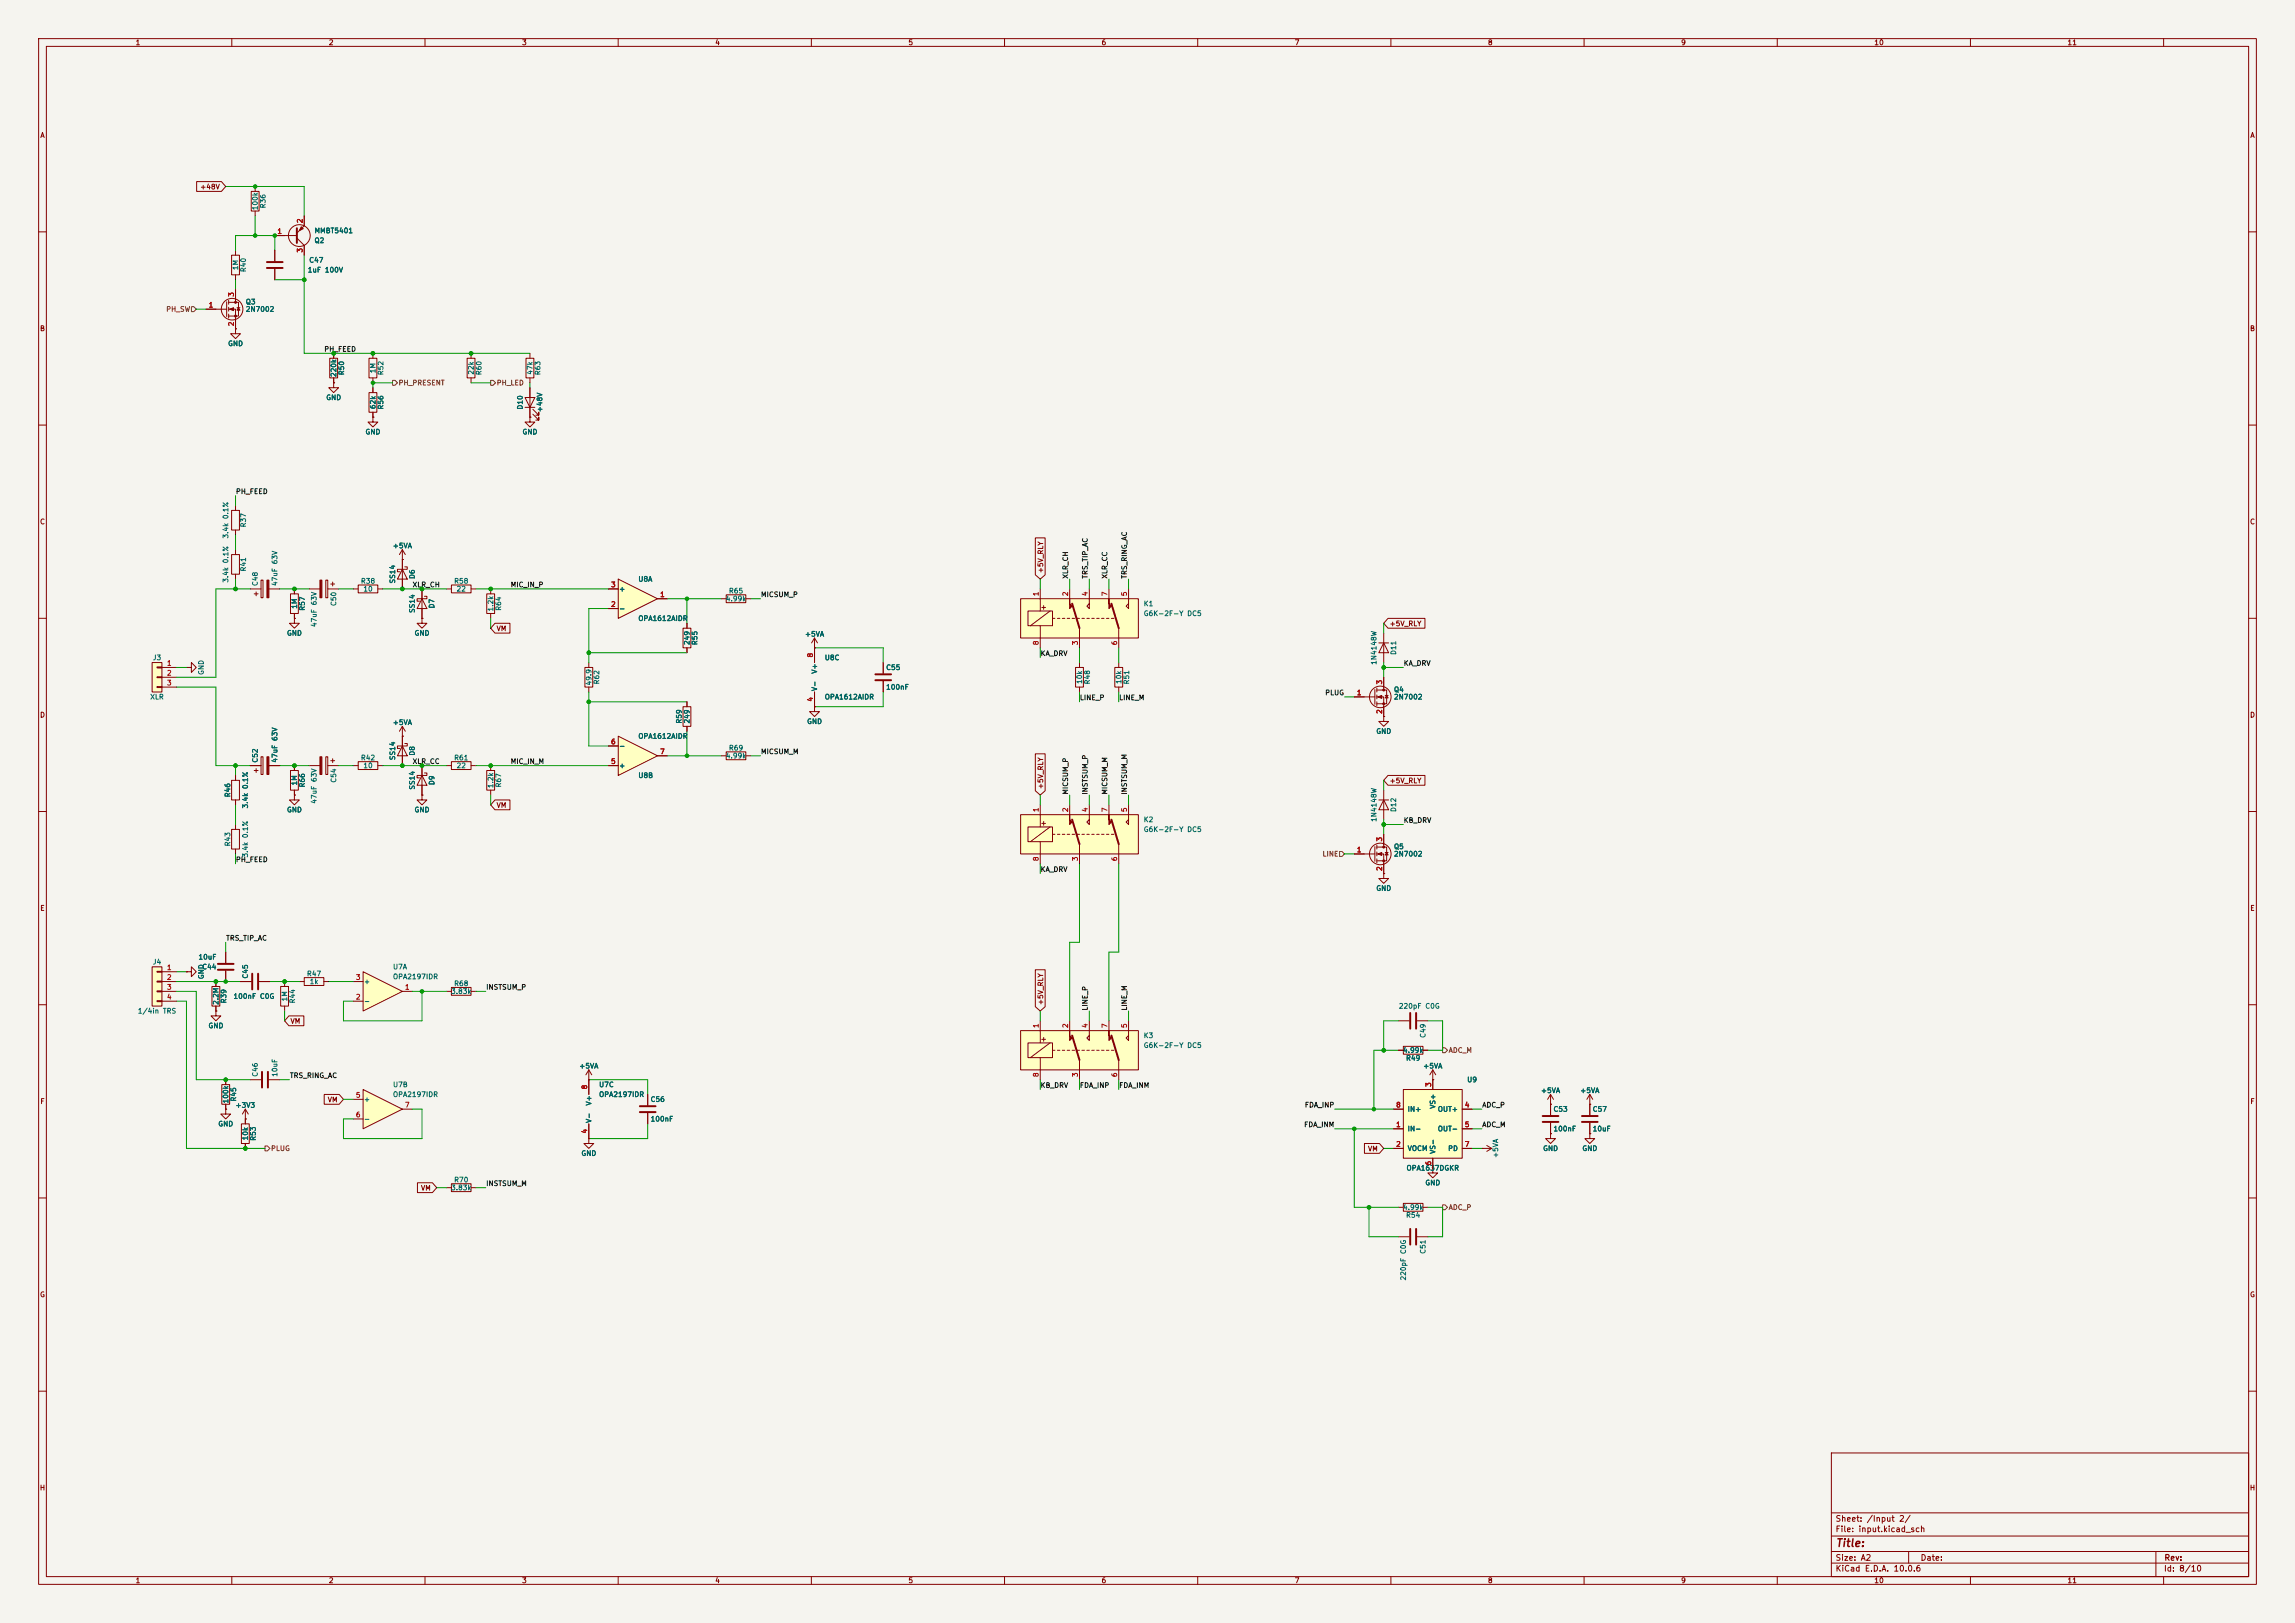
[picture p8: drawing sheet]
<svg xmlns="http://www.w3.org/2000/svg" width="594mm" height="420mm" viewBox="0 0 594 420" stroke-linecap="round" stroke-linejoin="round" font-family="sans-serif">
<defs><g id="words">
<text font-size="2" fill="#840000" x="475" y="400.8">Title:</text>
<g font-size="1.5" fill="#840000">
<text x="475" y="394.1">Sheet: /Input 2/</text>
<text x="475" y="396.8">File: input.kicad_sch</text>
<text x="475" y="407">KiCad E.D.A. 10.0.6</text>
<text x="475" y="404.2">Size: A2</text>
<text x="497" y="404.2">Date:</text>
<text x="560" y="407">Id: 8/10</text>
<text x="560.1" y="404.2">Rev:</text>
</g>
<g font-size="1.3" fill="#840000">
<text x="35" y="12">1</text>
<text x="85" y="12">2</text>
<text x="135" y="12">3</text>
<text x="185" y="12">4</text>
<text x="235" y="12">5</text>
<text x="285" y="12">6</text>
<text x="335" y="12">7</text>
<text x="385" y="12">8</text>
<text x="435" y="12">9</text>
<text x="485" y="12">10</text>
<text x="535" y="12">11</text>
<text x="10.3" y="36">A</text>
<text x="582.3" y="36">A</text>
<text x="51.7" y="49.3">+48V</text>
<text x="10.2" y="86">B</text>
<text x="582.2" y="86">B</text>
<text x="10.2" y="136">C</text>
<text x="582.2" y="136">C</text>
<text x="270.3" y="148.5" transform="rotate(-90 270.3 148.5)">+5V_RLY</text>
<text x="269.2" y="158.1">+</text>
<text x="128.4" y="163.6">VM</text>
<text x="359.5" y="162.3">+5V_RLY</text>
<text x="10.2" y="186">D</text>
<text x="582.2" y="186">D</text>
<text x="359.5" y="203">+5V_RLY</text>
<text x="128.4" y="209.3">VM</text>
<text x="270.3" y="204.3" transform="rotate(-90 270.3 204.3)">+5V_RLY</text>
<text x="269.2" y="213.9">+</text>
<text x="10.3" y="236">E</text>
<text x="582.3" y="236">E</text>
<text x="270.3" y="260.2" transform="rotate(-90 270.3 260.2)">+5V_RLY</text>
<text x="75.1" y="265.2">VM</text>
<text x="269.2" y="269.8">+</text>
<text x="10.3" y="286">F</text>
<text x="84.7" y="285.5">VM</text>
<text x="582.3" y="286">F</text>
<text x="353.9" y="298.2">VM</text>
<text x="108.8" y="308.4">VM</text>
<text x="10.2" y="336">G</text>
<text x="582.2" y="336">G</text>
<text x="10.2" y="386">H</text>
<text x="582.2" y="386">H</text>
<text x="35" y="410">1</text>
<text x="85" y="410">2</text>
<text x="135" y="410">3</text>
<text x="185" y="410">4</text>
<text x="235" y="410">5</text>
<text x="285" y="410">6</text>
<text x="335" y="410">7</text>
<text x="385" y="410">8</text>
<text x="435" y="410">9</text>
<text x="485" y="410">10</text>
<text x="535" y="410">11</text>
</g>
<g font-size="1.3" fill="#006464">
<text x="67" y="54.5" transform="rotate(-90 67 54.5)">100k</text>
<text x="69" y="54" transform="rotate(-90 69 54)">R36</text>
<text x="81.3" y="63.2">Q2</text>
<text x="81.3" y="60.7">MMBT5401</text>
<text x="61.9" y="70" transform="rotate(-90 61.9 70)">1M</text>
<text x="64" y="70.6" transform="rotate(-90 64 70.6)">R40</text>
<text x="79.5" y="70.8">1uF 100V</text>
<text x="79.9" y="68.3">C47</text>
<text x="63.5" y="79.1">Q3</text>
<text x="63.5" y="81">2N7002</text>
<text x="58.9" y="89.9">GND</text>
<text x="87.3" y="97.7" transform="rotate(-90 87.3 97.7)">220k</text>
<text x="89.4" y="97.2" transform="rotate(-90 89.4 97.2)">R50</text>
<text x="97.5" y="96.7" transform="rotate(-90 97.5 96.7)">1M</text>
<text x="99.5" y="97.2" transform="rotate(-90 99.5 97.2)">R52</text>
<text x="122.9" y="97.1" transform="rotate(-90 122.9 97.1)">22k</text>
<text x="124.9" y="97.2" transform="rotate(-90 124.9 97.2)">R60</text>
<text x="138.1" y="97.1" transform="rotate(-90 138.1 97.1)">47k</text>
<text x="140.2" y="97.2" transform="rotate(-90 140.2 97.2)">R63</text>
<text x="84.3" y="103.8">GND</text>
<text x="97.5" y="106" transform="rotate(-90 97.5 106)">62k</text>
<text x="99.5" y="106.1" transform="rotate(-90 99.5 106.1)">R56</text>
<text x="135.6" y="106.1" transform="rotate(-90 135.6 106.1)">D10</text>
<text x="140.7" y="106.8" transform="rotate(-90 140.7 106.8)">+48V</text>
<text x="94.5" y="112.7">GND</text>
<text x="135.1" y="112.7">GND</text>
<text x="64" y="136.6" transform="rotate(-90 64 136.6)">R37</text>
<text x="59.4" y="139.5" transform="rotate(-90 59.4 139.5)">3.4k 0.1%</text>
<text x="101.5" y="142.2">+5VA</text>
<text x="64" y="148" transform="rotate(-90 64 148)">R41</text>
<text x="107.6" y="150" transform="rotate(-90 107.6 150)">D6</text>
<text x="59.4" y="150.9" transform="rotate(-90 59.4 150.9)">3.4k 0.1%</text>
<text x="67" y="151.8" transform="rotate(-90 67 151.8)">C48</text>
<text x="72.1" y="151.8" transform="rotate(-90 72.1 151.8)">47uF 63V</text>
<text x="93.3" y="151.3">R38</text>
<text x="93.9" y="153.4">10</text>
<text x="102.6" y="151.1" transform="rotate(-90 102.6 151.1)">SS14</text>
<text x="117.4" y="151.3">R58</text>
<text x="118" y="153.4">22</text>
<text x="160.1" y="153.4">+</text>
<text x="165.1" y="150.8">U8A</text>
<text x="187.7" y="155.9">4.99k</text>
<text x="188.5" y="153.9">R65</text>
<text x="77.2" y="157.7" transform="rotate(-90 77.2 157.7)">1M</text>
<text x="79.2" y="158.2" transform="rotate(-90 79.2 158.2)">R57</text>
<text x="87.3" y="157" transform="rotate(-90 87.3 157)">C50</text>
<text x="107.6" y="158.8" transform="rotate(-90 107.6 158.8)">SS14</text>
<text x="112.7" y="157.6" transform="rotate(-90 112.7 157.6)">D7</text>
<text x="128" y="158.4" transform="rotate(-90 128 158.4)">1.2k</text>
<text x="130" y="158.2" transform="rotate(-90 130 158.2)">R64</text>
<text x="160.1" y="158.4">-</text>
<text x="165.1" y="161">OPA1612AIDR</text>
<text x="295.9" y="157.2">K1</text>
<text x="295.9" y="159.7">G6K-2F-Y DC5</text>
<text x="74.1" y="164.8">GND</text>
<text x="82.2" y="162.4" transform="rotate(-90 82.2 162.4)">47uF 63V</text>
<text x="107.2" y="164.8">GND</text>
<text x="178.8" y="167" transform="rotate(-90 178.8 167)">249</text>
<text x="180.8" y="167.1" transform="rotate(-90 180.8 167.1)">R55</text>
<text x="208.2" y="165">+5VA</text>
<text x="39.4" y="171.1">J3</text>
<text x="213.3" y="171.1">U8C</text>
<text x="229.2" y="173.7">C55</text>
<text x="356.6" y="172.2" transform="rotate(-90 356.6 172.2)">1N4148W</text>
<text x="361.6" y="169.6" transform="rotate(-90 361.6 169.6)">D11</text>
<text x="53" y="174.8" transform="rotate(-90 53 174.8)">GND</text>
<text x="153.4" y="177.5" transform="rotate(-90 153.4 177.5)">49.9</text>
<text x="155.4" y="177.2" transform="rotate(-90 155.4 177.2)">R62</text>
<text x="211.8" y="179" transform="rotate(-90 211.8 179)">V-</text>
<text x="211.8" y="174.5" transform="rotate(-90 211.8 174.5)">V+</text>
<text x="229.2" y="178.8">100nF</text>
<text x="280.4" y="177.1" transform="rotate(-90 280.4 177.1)">10k</text>
<text x="282.4" y="177.2" transform="rotate(-90 282.4 177.2)">R48</text>
<text x="290.5" y="177.1" transform="rotate(-90 290.5 177.1)">10k</text>
<text x="292.6" y="177.2" transform="rotate(-90 292.6 177.2)">R51</text>
<text x="360.7" y="179.4">Q4</text>
<text x="38.8" y="181.3">XLR</text>
<text x="213.3" y="181.3">OPA1612AIDR</text>
<text x="360.7" y="181.3">2N7002</text>
<text x="101.5" y="187.9">+5VA</text>
<text x="165.1" y="191.5">OPA1612AIDR</text>
<text x="176.7" y="187.4" transform="rotate(-90 176.7 187.4)">R59</text>
<text x="178.8" y="187.4" transform="rotate(-90 178.8 187.4)">249</text>
<text x="208.8" y="187.7">GND</text>
<text x="356.1" y="190.2">GND</text>
<text x="67" y="197.5" transform="rotate(-90 67 197.5)">C52</text>
<text x="72.1" y="197.5" transform="rotate(-90 72.1 197.5)">47uF 63V</text>
<text x="93.3" y="197.1">R42</text>
<text x="102.6" y="196.9" transform="rotate(-90 102.6 196.9)">SS14</text>
<text x="107.6" y="195.7" transform="rotate(-90 107.6 195.7)">D8</text>
<text x="117.4" y="197.1">R61</text>
<text x="160.1" y="194">-</text>
<text x="187.7" y="196.5">4.99k</text>
<text x="188.5" y="194.5">R69</text>
<text x="77.2" y="203.4" transform="rotate(-90 77.2 203.4)">1M</text>
<text x="79.2" y="203.9" transform="rotate(-90 79.2 203.9)">R66</text>
<text x="87.3" y="202.7" transform="rotate(-90 87.3 202.7)">C54</text>
<text x="93.9" y="199.1">10</text>
<text x="112.7" y="203.3" transform="rotate(-90 112.7 203.3)">D9</text>
<text x="118" y="199.1">22</text>
<text x="130" y="203.9" transform="rotate(-90 130 203.9)">R67</text>
<text x="160.1" y="199.1">+</text>
<text x="165.1" y="201.6">U8B</text>
<text x="59.9" y="206.4" transform="rotate(-90 59.9 206.4)">R46</text>
<text x="64.5" y="209.3" transform="rotate(-90 64.5 209.3)">3.4k 0.1%</text>
<text x="82.2" y="208.1" transform="rotate(-90 82.2 208.1)">47uF 63V</text>
<text x="107.6" y="204.5" transform="rotate(-90 107.6 204.5)">SS14</text>
<text x="128" y="204.1" transform="rotate(-90 128 204.1)">1.2k</text>
<text x="74.1" y="210.5">GND</text>
<text x="107.2" y="210.5">GND</text>
<text x="295.9" y="213.1">K2</text>
<text x="295.9" y="215.6">G6K-2F-Y DC5</text>
<text x="356.6" y="212.8" transform="rotate(-90 356.6 212.8)">1N4148W</text>
<text x="361.6" y="210.3" transform="rotate(-90 361.6 210.3)">D12</text>
<text x="59.9" y="219.1" transform="rotate(-90 59.9 219.1)">R43</text>
<text x="360.7" y="220">Q5</text>
<text x="360.7" y="221.9">2N7002</text>
<text x="64.5" y="222" transform="rotate(-90 64.5 222)">3.4k 0.1%</text>
<text x="356.1" y="230.8">GND</text>
<text x="39.4" y="249.9">J4</text>
<text x="51.2" y="248.6">10uF</text>
<text x="52.2" y="251.2">C44</text>
<text x="101.6" y="251.2">U7A</text>
<text x="53" y="253.5" transform="rotate(-90 53 253.5)">GND</text>
<text x="64.5" y="253.4" transform="rotate(-90 64.5 253.4)">C45</text>
<text x="79.3" y="252.9">R47</text>
<text x="80" y="255">1k</text>
<text x="94.1" y="255">+</text>
<text x="101.6" y="253.7">OPA2197IDR</text>
<text x="116.6" y="257.5">3.83k</text>
<text x="117.4" y="255.5">R68</text>
<text x="35.6" y="262.6">1/4in TRS</text>
<text x="56.8" y="260.2" transform="rotate(-90 56.8 260.2)">2.2M</text>
<text x="58.9" y="259.8" transform="rotate(-90 58.9 259.8)">R39</text>
<text x="60.3" y="258.8">100nF C0G</text>
<text x="74.6" y="259.3" transform="rotate(-90 74.6 259.3)">1M</text>
<text x="76.7" y="259.8" transform="rotate(-90 76.7 259.8)">R44</text>
<text x="94.1" y="260">-</text>
<text x="361.9" y="261.3">220pF C0G</text>
<text x="53.8" y="266.4">GND</text>
<text x="295.9" y="268.9">K3</text>
<text x="369.3" y="268.7" transform="rotate(-90 369.3 268.7)">C49</text>
<text x="295.9" y="271.5">G6K-2F-Y DC5</text>
<text x="363" y="272.7">4.99k</text>
<text x="363.8" y="274.8">R49</text>
<text x="67" y="278.8" transform="rotate(-90 67 278.8)">C46</text>
<text x="72.1" y="278.8" transform="rotate(-90 72.1 278.8)">10uF</text>
<text x="101.6" y="281.6">U7B</text>
<text x="149.8" y="276.8">+5VA</text>
<text x="154.9" y="281.6">U7C</text>
<text x="368.2" y="276.8">+5VA</text>
<text x="379.6" y="280.4">U9</text>
<text x="59.4" y="285.7" transform="rotate(-90 59.4 285.7)">100k</text>
<text x="60.8" y="287">+3V3</text>
<text x="61.4" y="285.2" transform="rotate(-90 61.4 285.2)">R45</text>
<text x="94.1" y="285.4">+</text>
<text x="101.6" y="284.2">OPA2197IDR</text>
<text x="153.4" y="286.2" transform="rotate(-90 153.4 286.2)">V+</text>
<text x="154.9" y="284.2">OPA2197IDR</text>
<text x="168.3" y="285.4">C56</text>
<text x="364.2" y="288">IN+</text>
<text x="371.8" y="287.1" transform="rotate(-90 371.8 287.1)">VS+</text>
<text x="372" y="288">OUT+</text>
<text x="398.7" y="283.2">+5VA</text>
<text x="401.9" y="288">C53</text>
<text x="408.9" y="283.2">+5VA</text>
<text x="412.1" y="288">C57</text>
<text x="56.4" y="291.8">GND</text>
<text x="94.1" y="290.5">-</text>
<text x="153.4" y="290.7" transform="rotate(-90 153.4 290.7)">V-</text>
<text x="168.3" y="290.5">100nF</text>
<text x="364.2" y="293.1">IN-</text>
<text x="372" y="293.1">OUT-</text>
<text x="401.9" y="293.1">100nF</text>
<text x="412.1" y="293.1">10uF</text>
<text x="64.5" y="295.2" transform="rotate(-90 64.5 295.2)">10k</text>
<text x="66.5" y="295.3" transform="rotate(-90 66.5 295.3)">R53</text>
<text x="150.3" y="299.4">GND</text>
<text x="364.2" y="298.1">VOCM</text>
<text x="371.8" y="298.7" transform="rotate(-90 371.8 298.7)">VS-</text>
<text x="374.7" y="298.1">PD</text>
<text x="388.1" y="299.8" transform="rotate(-90 388.1 299.8)">+5VA</text>
<text x="399.3" y="298.1">GND</text>
<text x="409.4" y="298.1">GND</text>
<text x="363.9" y="303.2">OPA1637DGKR</text>
<text x="116.6" y="308.3">3.83k</text>
<text x="117.4" y="306.3">R70</text>
<text x="368.8" y="307">GND</text>
<text x="363" y="313.4">4.99k</text>
<text x="363.8" y="315.4">R54</text>
<text x="369.3" y="324.6" transform="rotate(-90 369.3 324.6)">C51</text>
<text x="364.2" y="331.5" transform="rotate(-90 364.2 331.5)">220pF C0G</text>
</g>
<g font-size="1.3" fill="#a90000">
<text x="78.6" y="57.9" transform="rotate(-90 78.6 57.9)">2</text>
<text x="71.7" y="60.8">1</text>
<text x="78.6" y="65.5" transform="rotate(-90 78.6 65.5)">3</text>
<text x="60.8" y="76.9" transform="rotate(-90 60.8 76.9)">3</text>
<text x="53.9" y="79.9">1</text>
<text x="60.8" y="84.6" transform="rotate(-90 60.8 84.6)">2</text>
<text x="158" y="152.3">3</text>
<text x="170.7" y="154.8">1</text>
<text x="269.1" y="154.4" transform="rotate(-90 269.1 154.4)">1</text>
<text x="276.7" y="154.4" transform="rotate(-90 276.7 154.4)">2</text>
<text x="281.8" y="154.4" transform="rotate(-90 281.8 154.4)">4</text>
<text x="286.9" y="154.4" transform="rotate(-90 286.9 154.4)">7</text>
<text x="292" y="154.4" transform="rotate(-90 292 154.4)">5</text>
<text x="158" y="157.3">2</text>
<text x="269.1" y="167.1" transform="rotate(-90 269.1 167.1)">8</text>
<text x="279.3" y="167.1" transform="rotate(-90 279.3 167.1)">3</text>
<text x="289.4" y="167.1" transform="rotate(-90 289.4 167.1)">6</text>
<text x="43.1" y="172.6">1</text>
<text x="210.7" y="170.3" transform="rotate(-90 210.7 170.3)">8</text>
<text x="43.1" y="175.1">2</text>
<text x="43.1" y="177.7">3</text>
<text x="358" y="177.3" transform="rotate(-90 358 177.3)">3</text>
<text x="210.7" y="181.7" transform="rotate(-90 210.7 181.7)">4</text>
<text x="351.1" y="180.2">1</text>
<text x="358" y="184.9" transform="rotate(-90 358 184.9)">2</text>
<text x="158" y="198">5</text>
<text x="158" y="192.9">6</text>
<text x="170.7" y="195.4">7</text>
<text x="269.1" y="210.3" transform="rotate(-90 269.1 210.3)">1</text>
<text x="276.7" y="210.3" transform="rotate(-90 276.7 210.3)">2</text>
<text x="281.8" y="210.3" transform="rotate(-90 281.8 210.3)">4</text>
<text x="286.9" y="210.3" transform="rotate(-90 286.9 210.3)">7</text>
<text x="292" y="210.3" transform="rotate(-90 292 210.3)">5</text>
<text x="351.1" y="220.8">1</text>
<text x="358" y="217.9" transform="rotate(-90 358 217.9)">3</text>
<text x="269.1" y="223" transform="rotate(-90 269.1 223)">8</text>
<text x="279.3" y="223" transform="rotate(-90 279.3 223)">3</text>
<text x="289.4" y="223" transform="rotate(-90 289.4 223)">6</text>
<text x="358" y="225.5" transform="rotate(-90 358 225.5)">2</text>
<text x="43.1" y="251.3">1</text>
<text x="43.1" y="253.9">2</text>
<text x="43.1" y="256.4">3</text>
<text x="92" y="253.9">3</text>
<text x="104.7" y="256.4">1</text>
<text x="43.1" y="258.9">4</text>
<text x="92" y="258.9">2</text>
<text x="269.1" y="266.2" transform="rotate(-90 269.1 266.2)">1</text>
<text x="276.7" y="266.2" transform="rotate(-90 276.7 266.2)">2</text>
<text x="281.8" y="266.2" transform="rotate(-90 281.8 266.2)">4</text>
<text x="286.9" y="266.2" transform="rotate(-90 286.9 266.2)">7</text>
<text x="292" y="266.2" transform="rotate(-90 292 266.2)">5</text>
<text x="269.1" y="278.9" transform="rotate(-90 269.1 278.9)">8</text>
<text x="279.3" y="278.9" transform="rotate(-90 279.3 278.9)">3</text>
<text x="289.4" y="278.9" transform="rotate(-90 289.4 278.9)">6</text>
<text x="370.7" y="281.4" transform="rotate(-90 370.7 281.4)">3</text>
<text x="92" y="284.3">5</text>
<text x="104.7" y="286.9">7</text>
<text x="152.3" y="282" transform="rotate(-90 152.3 282)">8</text>
<text x="361.2" y="286.9">8</text>
<text x="379" y="286.9">4</text>
<text x="92" y="289.4">6</text>
<text x="152.3" y="293.5" transform="rotate(-90 152.3 293.5)">4</text>
<text x="361.2" y="292">1</text>
<text x="379" y="292">5</text>
<text x="361.2" y="297">2</text>
<text x="379" y="297">7</text>
<text x="370.7" y="301.7" transform="rotate(-90 370.7 301.7)">6</text>
</g>
<g font-size="1.3" fill="#725600">
<text x="42.9" y="81">PH_SW</text>
<text x="103" y="100">PH_PRESENT</text>
<text x="128.4" y="100">PH_LED</text>
<text x="342.2" y="221.9">LINE</text>
<text x="374.8" y="272.7">ADC_M</text>
<text x="70" y="298.1">PLUG</text>
<text x="374.8" y="313.4">ADC_P</text>
</g>
<g font-size="1.3" fill="#0f0f0f">
<text x="83.8" y="91.3">PH_FEED</text>
<text x="60.9" y="128.1">PH_FEED</text>
<text x="276.7" y="149.9" transform="rotate(-90 276.7 149.9)">XLR_CH</text>
<text x="281.8" y="149.9" transform="rotate(-90 281.8 149.9)">TRS_TIP_AC</text>
<text x="286.9" y="149.9" transform="rotate(-90 286.9 149.9)">XLR_CC</text>
<text x="292" y="149.9" transform="rotate(-90 292 149.9)">TRS_RING_AC</text>
<text x="106.7" y="152.3">XLR_CH</text>
<text x="132.1" y="152.3">MIC_IN_P</text>
<text x="196.8" y="154.8">MICSUM_P</text>
<text x="269.2" y="170.1">KA_DRV</text>
<text x="363.2" y="172.6">KA_DRV</text>
<text x="279.4" y="181.5">LINE_P</text>
<text x="289.5" y="181.5">LINE_M</text>
<text x="342.9" y="180.2">PLUG</text>
<text x="106.7" y="198">XLR_CC</text>
<text x="132.1" y="198">MIC_IN_M</text>
<text x="196.8" y="195.5">MICSUM_M</text>
<text x="276.7" y="205.8" transform="rotate(-90 276.7 205.8)">MICSUM_P</text>
<text x="281.8" y="205.8" transform="rotate(-90 281.8 205.8)">INSTSUM_P</text>
<text x="286.9" y="205.8" transform="rotate(-90 286.9 205.8)">MICSUM_M</text>
<text x="292" y="205.8" transform="rotate(-90 292 205.8)">INSTSUM_M</text>
<text x="363.2" y="213.2">KB_DRV</text>
<text x="60.9" y="223.4">PH_FEED</text>
<text x="269.2" y="225.9">KA_DRV</text>
<text x="58.4" y="243.7">TRS_TIP_AC</text>
<text x="125.7" y="256.4">INSTSUM_P</text>
<text x="281.8" y="261.6" transform="rotate(-90 281.8 261.6)">LINE_P</text>
<text x="292" y="261.6" transform="rotate(-90 292 261.6)">LINE_M</text>
<text x="74.9" y="279.3">TRS_RING_AC</text>
<text x="269.2" y="281.8">KB_DRV</text>
<text x="279.4" y="281.8">FDA_INP</text>
<text x="289.5" y="281.8">FDA_INM</text>
<text x="337.6" y="286.9">FDA_INP</text>
<text x="383.5" y="286.9">ADC_P</text>
<text x="337.4" y="292">FDA_INM</text>
<text x="383.5" y="292">ADC_M</text>
<text x="125.7" y="307.2">INSTSUM_M</text>
</g>
</g></defs>
<path d="M0 0h594v420h-594z" fill="#f5f4ef" stroke="#f5f4ef" stroke-width=".26"/>
<g fill="none" stroke="#840000" stroke-width=".26">
<path d="M10 10h574v400h-574zM12 12h570v396h-570zM60 10v2M110 10v2M160 10v2M210 10v2M260 10v2M310 10v2M360 10v2M410 10v2M460 10v2M510 10v2"/>
<path d="M560 10v2M10 60h2M582 60h2M10 110h2M582 110h2M10 160h2M210.8 167.6v3.9M210.8 179.1v3.8M582 160h2M75.2 199.4h2v5.1h-2zM76.2 198.1v1.3M80 198.1h2.8"/>
<path d="M84.3 195.8h.5v4.6h-.5zM84.8 198.1h2.8M85.6 196.9h1M86.1 196.3v1.1M10 210h2M76.2 204.5v1.2M582 210h2M10 260h2M64.8 279.4h2.8M69.6 279.4h2.8M582 260h2M10 310h2"/>
<path d="M582 310h2M10 360h2M474 376h108v32h-108zM582 360h2M474 397.5h108M474 391.5h108M60 408v2M110 408v2M160 408v2M210 408v2M260 408v2M310 408v2"/>
<path d="M360 408v2M410 408v2M460 408v2M474 404.5h108M474 401.5h108M494 401.5v3M510 408v2M558 401.5v6.5M560 408v2"/>
</g>
<path d="M67.8 277.4v4M69.3 277.4v4" fill="none" stroke="#840000" stroke-width=".51"/>
<path d="M82.8 195.8h.5v4.6h-.5z" fill="#840000" stroke="#840000" stroke-width=".26"/>
<path d="M264.2 210.8h30.4v10.2h-30.4z" fill="#ffffc2"/>
<g fill="none" stroke="#840000" stroke-width=".26">
<path d="M186.7 154.9h1.3M188 153.9h5v2.1h-5zM193 154.9h1.3M228.6 171.5v2.7M228.6 176.3v2.8M186.7 195.6h1.3M188 194.6h5v2h-5zM193 195.6h1.3M264.2 210.8h30.4v10.2h-30.4zM266.1 214h6.3v3.8h-6.3zM269.2 208.3v5.7M269.2 217.8v5.7"/>
<path d="M271.8 214l-5.1 3.8M272.4 215.9h.6M273.7 215.9h.6M275 215.9h.6M276.2 215.9h.7M276.9 208.3v2.5M277.5 215.9h.6M278.8 215.9h.6M279.4 218.4v5.1M280 215.9h.7M281.3 215.9h.6M281.9 208.3v5.1l-.6-.7 .6-.6"/>
<path d="M282.6 215.9h.6M283.8 215.9h.7M285.1 215.9h.6M286.4 215.9h.6M287 208.3v2.5M287.7 215.9h.6M289.6 218.4v5.1M292.1 208.3v5.1l-.6-.7 .6-.6M361.9 271.8h1.3M363.2 270.8h5.1v2h-5.1zM368.3 271.8h1.3M370.8 279.4h.1"/>
<path d="M370.8 276.9l-.7 1.2M370.8 276.9l.8 1.2M370.8 276.9v2.5M383.5 297.2h.1M383.5 297.2h2.6M384.8 296.4l1.3 .8M386.1 297.2l-1.3 .7M370.8 302.3v1.2h1.3l-1.3 1.3-1.2-1.3h1.2M370.8 302.3h.1"/>
</g>
<g fill="#840000" stroke="#840000" stroke-width=".26">
<path d="M276.9 210.8v1.3l.6 .6-.6 .7z"/>
<path d="M287 210.8v1.3l.7 .6-.7 .7z"/>
</g>
<path d="M226.6 174.5h4M226.6 176h4M277.5 212.1l1.9 6.3M287.7 212.1l1.9 6.3" fill="none" stroke="#840000" stroke-width=".51"/>
<path d="M363.2 281.9h15.3v17.8h-15.3z" fill="#ffffc2"/>
<g fill="none" stroke="#840000" stroke-width=".26">
<path d="M48.3 251.5h1.2v-1.3l1.3 1.3-1.3 1.2v-1.2M48.3 251.5h.1M72.6 255.3h2.1v5.1h-2.1zM73.7 254v1.3M73.7 260.4v1.2M370.8 279.4v2.5M360.7 292.1h2.5M360.7 297.2h2.5M360.7 287h2.5M363.2 281.9h15.3v17.8h-15.3zM370.8 299.7v2.6M378.5 292.1h2.5"/>
<path d="M378.5 297.2h2.5M378.5 287h2.5M401.3 285.8h.1M401.3 293.4v1.2h1.3l-1.3 1.3-1.3-1.3h1.3M401.3 293.4h.1M401.3 283.2l-.7 1.3M401.3 283.2l.8 1.3M401.3 283.2v5.3M401.3 290.6v2.8M411.5 293.4v1.2h1.2l-1.2 1.3-1.3-1.3h1.3M411.5 293.4h.1M411.5 285.8h.1"/>
<path d="M411.5 283.2v5.3M411.5 290.6v2.8M411.5 283.2l-.8 1.3M411.5 283.2l.7 1.3M361.9 312.4h1.3M363.2 311.4h5.1v2h-5.1zM368.3 312.4h1.3M361.9 320h2.8M366.8 320h2.8"/>
</g>
<path d="M399.3 288.8h4.1M399.3 290.3h4.1M409.4 288.8h4.1M409.4 290.3h4.1M365 318v4.1M366.5 318v4.1" fill="none" stroke="#840000" stroke-width=".51"/>
<path d="M39.4 250.2h2.5v10.2h-2.5z" fill="#ffffc2"/>
<g fill="none" stroke="#840000" stroke-width=".26">
<path d="M65 49.5h2.1v5.1h-2.1zM66 48.3v1.2M66 54.6v1.3M78.7 55.9v2.5l-1.9 1.9M58.7 78.1v3.8M59.2 78.2h2.5v3.6h-2.5M59.2 77.7v1M59.2 79.5v1M59.9 66h2.1v5.1h-2.1zM61 64.8v1.2M61 71.1v1.3M61 74.9v3.3"/>
<path d="M61.3 79.6h.8M61.7 79.6l.4 .7h-.8zM71.1 64.8v2.8M71.1 69.6v2.8M71.1 61h5.7M76.8 61.6l1.9 1.9v2.5M53.3 80h5.4M59.2 80h1.8v5.1M59.2 81.3v1M61 85.1v1.3h1.2l-1.2 1.2-1.3-1.2h1.3M61 85.1h.1M39.4 250.2h2.5v10.2h-2.5z"/>
<path d="M40.6 251.3h1.3v.3h-1.3zM40.6 253.9h1.3v.2h-1.3zM40.6 256.4h1.3v.3h-1.3zM40.6 259h1.3v.2h-1.3zM41.9 251.5h3.8M41.9 254h3.8M41.9 256.5h3.8M41.9 259.1h3.8M54.9 255.3h2v5.1h-2zM55.9 254v1.3M58.4 246.4v2.8M58.4 251.2v2.8"/>
<path d="M62.2 254h2.8M67.1 254h2.7M55.9 261.6v1.3h1.2l-1.2 1.3-1.3-1.3h1.3M55.9 261.6h.1M55.9 260.4v1.2M58.4 279.4v1.3M152.4 279.4h.1M152.4 276.9l-.8 1.2M152.4 276.9l.8 1.2M152.4 276.9v6.3M57.4 280.7h2v5.1h-2zM58.4 287v1.3h1.3l-1.3 1.3-1.3-1.3h1.3"/>
<path d="M58.4 287h.1M58.4 285.8v1.2M63.5 289.6h.1M63.5 287l-.8 1.3M63.5 287l.8 1.3M63.5 287v2.6M152.4 294.6v1.3h1.3l-1.3 1.3-1.3-1.3h1.3M152.4 294.6h.1M152.4 290.8v3.8M167.6 283.2v2.8M167.6 288v2.8M115.6 307.3h1.2"/>
<path d="M116.8 306.3h5.1v2.1h-5.1zM121.9 307.3h1.3"/>
<circle cx="77.5" cy="61" r="2.82"/>
<circle cx="60.1" cy="80" r="2.79"/>
</g>
<path d="M76.8 59.1v3.8M69.1 69.3h4.1M69.1 67.8h4.1M56.4 251h4.1M56.4 249.4h4.1M65.3 252v4M66.8 252v4M165.6 286.3h4.1M165.6 287.8h4.1" fill="none" stroke="#840000" stroke-width=".51"/>
<g fill="#840000" stroke="#840000" stroke-width=".26">
<path d="M59.4 80l1.1-.4v.8z"/>
<path d="M78 58.7l.5 .5-1 .5z"/>
<circle cx="61" cy="78.2" r=".25"/>
<circle cx="61" cy="81.8" r=".25"/>
</g>
<path d="M94 281.9l10.1 5.1-10.1 5.1z" fill="#ffffc2"/>
<path d="M115.6 256.5h1.2M116.8 255.5h5.1v2.1h-5.1zM121.9 256.5h1.3M91.4 284.5h2.6M91.4 289.6h2.6M94 281.9l10.1 5.1-10.1 5.1zM104.1 287h2.6" fill="none" stroke="#840000" stroke-width=".26"/>
<path d="M94 251.5l10.1 5-10.1 5.1z" fill="#ffffc2"/>
<g fill="none" stroke="#840000" stroke-width=".26">
<path d="M115.6 152.4h1.2M116.8 151.4h5.1v2h-5.1zM121.9 152.4h1.3M126 153.7h2v5.1h-2zM127 152.4v1.3M127 158.8v1.2M126 199.4h2v5.1h-2zM127 198.1v1.3M127 204.5v1.2M77.5 254h1.2M78.7 253h5.1v2h-5.1zM83.8 254h1.3"/>
<path d="M91.4 259.1h2.6M91.4 254h2.6M94 251.5l10.1 5-10.1 5.1zM104.1 256.5h2.6"/>
</g>
<path d="M160 190.5l10.2 5.1-10.2 5.1z" fill="#ffffc2"/>
<g fill="none" stroke="#840000" stroke-width=".26">
<path d="M151.4 172.7h2v5.1h-2zM152.4 171.5v1.2M152.4 177.8v1.3M176.8 162.6h2v5h-2zM177.8 161.3v1.3M177.8 167.6v1.3M157.5 198.1h2.5M157.5 193h2.5M160 190.5l10.2 5.1-10.2 5.1zM170.2 195.6h2.5M176.8 182.9h2v5.1h-2zM177.8 181.6v1.3"/>
<path d="M177.8 188v1.2"/>
</g>
<path d="M160 149.9l10.2 5-10.2 5.1z" fill="#ffffc2"/>
<g fill="none" stroke="#840000" stroke-width=".26">
<path d="M85.3 92.7h2.1v5.1h-2.1zM86.4 99.1v1.2h1.2l-1.2 1.3-1.3-1.3h1.3M86.4 99.1h.1M86.4 91.4v1.3M86.4 97.8v1.3M95.5 92.7h2v5.1h-2zM96.5 91.4v1.3M96.5 97.8v1.3M120.9 92.7h2v5.1h-2zM121.9 91.4v1.3M121.9 97.8v1.3M136.1 92.7h2.1v5.1h-2.1z"/>
<path d="M137.2 91.4v1.3M137.2 97.8v1.3M95.5 101.6h2v5.1h-2zM96.5 108v1.2h1.3l-1.3 1.3-1.3-1.3h1.3M96.5 108h.1M96.5 100.3v1.3M96.5 106.7v1.3M135.9 102.9h2.5l-1.2 2.5zM135.9 105.4h2.5M137.2 108v1.2h1.2l-1.2 1.3-1.3-1.3h1.3M137.2 108h.1M137.2 100.3v7.7"/>
<path d="M137.9 107.2l1.5 1.5v-.7v.7h-.7M137.9 105.9l1.5 1.5v-.7v.7h-.7M59.9 132.1h2.1v5.1h-2.1zM61 130.8v1.3M61 137.2v1.2M59.9 143.5h2.1v5.1h-2.1zM61 142.2v1.3M61 148.6v1.3M64.8 152.4h2.8M65.8 153.7h1M66.3 153.2v1M67.6 150.1h.5v4.6h-.5z"/>
<path d="M69.6 152.4h2.8M91.4 152.4h1.3M92.7 151.4h5.1v2h-5.1zM97.8 152.4h1.3M104.1 144.8h.1M104.1 147.3l1.3 2.6h-2.5zM104.1 142.2l-.7 1.3M104.1 142.2l.8 1.3M104.1 142.2v10.2M104.8 146.7h.6v.6h-2.5v.7h.6M109.2 154.9l1.3 2.6h-2.6zM109.2 152.4v7.6"/>
<path d="M109.9 154.3h.6v.6h-2.6v.7h.7M157.5 157.5h2.5M157.5 152.4h2.5M160 149.9l10.2 5-10.2 5.1zM170.2 154.9h2.5M109.2 160v1.3h1.3l-1.3 1.3-1.3-1.3h1.3M109.2 160h.1M210.8 167.6h.1M210.8 165.1l-.7 1.3M210.8 165.1l.8 1.3M210.8 165.1v2.5M278.4 172.7h2v5.1h-2z"/>
<path d="M279.4 171.5v1.2M279.4 177.8v1.3M288.5 172.7h2.1v5.1h-2.1zM289.6 171.5v1.2M289.6 177.8v1.3M64.8 198.1h2.8M65.8 199.4h1M66.3 198.9v1M67.6 195.8h.5v4.6h-.5zM69.6 198.1h2.8M91.4 198.1h1.3M92.7 197.1h5.1v2h-5.1z"/>
<path d="M97.8 198.1h1.3M104.1 190.5h.1M104.1 193l1.3 2.6h-2.5zM104.1 188v10.1M104.1 188l-.7 1.2M104.1 188l.8 1.2M104.8 192.4h.6v.6h-2.5v.7h.6M109.2 198.1v7.6M115.6 198.1h1.2M116.8 197.1h5.1v2h-5.1zM121.9 198.1h1.3M210.8 182.9v1.3h1.3l-1.3 1.2-1.3-1.2h1.3"/>
<path d="M210.8 182.9h.1M59.9 214.6h2.1v5.1h-2.1zM59.9 201.9h2.1v5.1h-2.1zM61 200.7v1.2M61 207v1.3M61 213.4v1.2M61 219.7v1.3M109.2 200.7l1.3 2.5h-2.6zM109.2 205.7v1.3h1.3l-1.3 1.3-1.3-1.3h1.3M109.2 205.7h.1M109.9 200h.6v.7h-2.6v.6h.7"/>
</g>
<g fill="#840000" stroke="#840000" stroke-width=".26">
<path d="M69.1 150.1h.5v4.6h-.5z"/>
<path d="M69.1 195.8h.5v4.6h-.5z"/>
</g>
<path d="M264.2 266.7h30.4v10.2h-30.4z" fill="#ffffc2"/>
<g fill="none" stroke="#840000" stroke-width=".26">
<path d="M48.3 172.7h1.2v-1.2l1.3 1.2-1.3 1.3v-1.3M48.3 172.7h.1M76.2 205.7v1.3h1.3l-1.3 1.3-1.3-1.3h1.3M76.2 205.7h.1M264.2 266.7h30.4v10.2h-30.4zM266.1 269.9h6.3v3.8h-6.3zM269.2 264.2v5.7M269.2 273.7v5.7M271.8 269.9l-5.1 3.8M272.4 271.8h.6M273.7 271.8h.6M275 271.8h.6"/>
<path d="M276.2 271.8h.7M276.9 264.2v2.5M277.5 271.8h.6M278.8 271.8h.6M279.4 274.3v5.1M280 271.8h.7M281.3 271.8h.6M281.9 264.2v5l-.6-.6 .6-.6M282.6 271.8h.6M283.8 271.8h.7M285.1 271.8h.6M286.4 271.8h.6"/>
<path d="M287 264.2v2.5M287.7 271.8h.6M289.6 274.3v5.1M292.1 264.2v5l-.6-.6 .6-.6M62.5 290.8h2v5.1h-2zM63.5 289.6v1.2M63.5 295.9v1.3"/>
</g>
<g fill="#840000" stroke="#840000" stroke-width=".26">
<path d="M276.9 266.7v1.3l.6 .6-.6 .6z"/>
<path d="M287 266.7v1.3l.7 .6-.7 .6z"/>
</g>
<path d="M277.5 268l1.9 6.3M287.7 268l1.9 6.3" fill="none" stroke="#840000" stroke-width=".51"/>
<path d="M39.4 171.5h2.5v7.6h-2.5z" fill="#ffffc2"/>
<path d="M39.4 171.5h2.5v7.6h-2.5zM40.6 172.6h1.3v.2h-1.3zM40.6 175.1h1.3v.3h-1.3zM40.6 177.7h1.3v.2h-1.3zM41.9 172.7h3.8M41.9 175.3h3.8M41.9 177.8h3.8M76.2 160v1.3h1.3l-1.3 1.3-1.3-1.3h1.3M76.2 160h.1" fill="none" stroke="#840000" stroke-width=".26"/>
<path d="M264.2 154.9h30.4v10.2h-30.4z" fill="#ffffc2"/>
<g fill="none" stroke="#840000" stroke-width=".26">
<path d="M50.9 47h6.4l1.1 1.3-1.1 1.2h-6.4zM78.7 55.9v2.5M61 74.9v2.6M71.1 61h2.6M71.1 64.8v2.8M71.1 69.6v2.8M78.7 63.5v2.5M53.3 80h2.6M61 85.1h.1M61 82.6v2.5M86.4 99.1h.1M86.4 91.4v1.3"/>
<path d="M86.4 97.8v1.3M96.5 108h.1M96.5 100.3v1.3M96.5 106.7v1.3M137.2 108h.1M137.2 100.3v2.6M137.2 105.4v2.6M268 139.2h2.5v9.5l-1.3 1.2-1.2-1.2zM75.2 153.7h2v5.1h-2zM76.2 152.4v1.3M76.2 158.8v1.2M80 152.4h2.8"/>
<path d="M84.3 150.1h.5v4.6h-.5zM84.8 152.4h2.8M85.6 151.1h1M86.1 150.6v1M104.1 144.8h.1M104.1 144.8v2.5M104.1 149.9v2.5M109.2 152.4v2.5M109.2 157.5v2.5M157.5 152.4h2.5M157.5 157.5h2.5M170.2 154.9h2.5"/>
<path d="M264.2 154.9h30.4v10.2h-30.4zM266.1 158.1h6.3v3.8h-6.3zM269.2 152.4v5.7M271.8 158.1l-5.1 3.8M276.9 152.4v2.5M281.9 152.4v5.1l-.6-.7 .6-.6M287 152.4v2.5M292.1 152.4v5.1l-.6-.7 .6-.6M76.2 160h.1M109.2 160h.1M128.1 161.3h3.9v2.5h-3.9l-1.1-1.2zM177.8 161.3v1.3"/>
<path d="M177.8 167.6v1.3M210.8 167.6h.1M210.8 167.6v3.9M210.8 179.1v3.8M228.6 171.5v2.7M228.6 176.3v2.8M269.2 161.9v5.7M272.4 160h.6M273.7 160h.6M275 160h.6M276.2 160h.7M277.5 160h.6"/>
<path d="M278.8 160h.6M279.4 162.6v5M280 160h.7M281.3 160h.6M282.6 160h.6M283.8 160h.7M285.1 160h.6M286.4 160h.6M287.7 160h.6M289.6 162.6v5M355.9 178.4v3.8M356.4 178.6h2.5v3.5h-2.5"/>
<path d="M356.4 178.1v1M356.4 179.8v1M356.9 166.4h2.5M358.1 166.4l1.3 2.5h-2.5zM358.1 163.8v7.7M358.1 175.3v3.3M358.5 180h.8M358.9 180l.4 .6h-.8zM359.3 160h9.5v2.6h-9.5l-1.2-1.3zM64.8 198.1h2.8M69.6 198.1h2.8M76.2 198.1v1.3"/>
<path d="M104.1 190.5h.1M104.1 190.5v2.5M104.1 195.6v2.5M109.2 198.1v2.6M157.5 198.1h2.5M157.5 193h2.5M170.2 195.6h2.5M177.8 181.6v1.3M177.8 188v1.2M210.8 182.9h.1M268 195.1h2.5v9.5l-1.3 1.1-1.2-1.1zM350.5 180.3h5.4"/>
<path d="M356.4 180.3h1.7v5.1M356.4 181.6v1M358.1 185.4v1.3h1.3l-1.3 1.3-1.2-1.3h1.2M358.1 185.4h.1M61 200.7v1.2M61 207v1.3M76.2 205.7h.1M76.2 204.5v1.2M109.2 205.7h.1M109.2 203.2v2.5M128.1 207h3.9v2.6h-3.9l-1.1-1.3zM355.9 219.1v3.8"/>
<path d="M356.4 219.2h2.5v3.6h-2.5M356.4 218.7v1M356.9 207h2.5M358.1 207l1.3 2.6h-2.5zM358.1 204.5v7.6M358.1 215.9v3.3M359.3 200.7h9.5v2.5h-9.5l-1.2-1.3zM350.5 221h5.4M356.4 221h1.7v5.1M356.4 220.5v1M356.4 222.3v1M358.1 226.1v1.2h1.3l-1.3 1.3-1.2-1.3h1.2"/>
<path d="M358.1 226.1h.1M358.5 220.6h.8M358.9 220.6l.4 .6h-.8zM48.3 251.5h.1M55.9 254v1.3M58.4 246.4v2.8M58.4 251.2v2.8M62.2 254h2.8M67.1 254h2.7M268 250.9h2.5v9.6l-1.3 1.1-1.2-1.1zM55.9 261.6h.1M55.9 260.4v1.2"/>
<path d="M58.4 279.4v1.3M74.8 262.9h3.8v2.5h-3.8l-1.1-1.2zM152.4 279.4h.1M152.4 279.4v3.8M361.9 264.2h2.8M361.9 271.8h1.3M366.8 264.2h2.8M368.3 271.8h1.3M370.8 279.4h.1M370.8 279.4v2.5M58.4 287h.1M58.4 285.8v1.2"/>
<path d="M63.5 289.6h.1M63.5 289.6v1.2M63.5 295.9v1.3M83.9 283.2h3.9l1.1 1.3-1.1 1.3h-3.9zM152.4 294.6h.1M152.4 290.8v3.8M167.6 283.2v2.8M167.6 288v2.8M353.2 295.9h3.8l1.1 1.3-1.1 1.3h-3.8zM360.7 292.1h2.5M360.7 297.2h2.5M360.7 287h2.5"/>
<path d="M370.8 299.7v2.6M378.5 292.1h2.5M378.5 297.2h2.5M378.5 287h2.5M401.3 285.8h.1M401.3 293.4h.1M401.3 285.8v2.7M401.3 290.6v2.8M411.5 293.4h.1M411.5 285.8h.1M411.5 285.8v2.7M411.5 290.6v2.8"/>
<path d="M108 306.1h3.9l1.1 1.2-1.1 1.3h-3.9zM370.8 302.3h.1"/>
<circle cx="357.3" cy="180.3" r="2.79"/>
<circle cx="357.3" cy="221" r="2.79"/>
</g>
<g fill="#840000" stroke="#840000" stroke-width=".26">
<path d="M276.9 154.9v1.3l.6 .6-.6 .7z"/>
<path d="M287 154.9v1.3l.7 .6-.7 .7z"/>
<path d="M82.8 150.1h.5v4.6h-.5z"/>
<path d="M356.6 221l1-.4v.8z"/>
<path d="M356.6 180.3l1-.3v.7z"/>
<circle cx="358.1" cy="219.2" r=".25"/>
<circle cx="358.1" cy="222.8" r=".25"/>
<circle cx="358.1" cy="178.6" r=".25"/>
<circle cx="358.1" cy="182.1" r=".25"/>
</g>
<path d="M277.5 156.2l1.9 6.4M287.7 156.2l1.9 6.4M365 262.1v4.1M366.5 262.1v4.1" fill="none" stroke="#840000" stroke-width=".51"/>
<path d="M49.5 79.4h.7l.6 .6-.6 .6h-.7zM101.6 98.4h.6l.7 .7-.7 .6h-.6zM127 98.4h.6l.7 .7-.7 .6h-.6zM346.7 220.3h.6l.7 .7-.7 .6h-.6zM373.4 271.1h.6l.6 .7-.6 .6h-.6zM68.6 296.5h.6l.6 .7-.6 .6h-.6zM373.4 311.8h.6l.6 .6-.6 .7h-.6z" fill="none" stroke="#725600" stroke-width=".26"/>
<g fill="none" stroke="#009600" stroke-width=".26">
<path d="M58.4 48.3h20.3v7.6M66 55.9v5.1M61 64.8v-3.8h10.1v3.8M61 72.4v2.5M71.1 72.4h7.6M78.7 66v25.4h58.5M50.8 80h2.5M101.6 99.1h-5.1v1.2M121.9 99.1h5.1M137.2 99.1v1.2M61 128.3v2.5M61 138.4v3.8"/>
<path d="M61 149.9v2.5M64.8 152.4h-8.9v22.9h-10.2M72.4 152.4h7.6M87.6 152.4h3.8M99.1 152.4h16.5M123.2 152.4h34.3M157.5 157.5h-5.1v14M172.7 154.9h14M177.8 154.9v6.4M194.3 154.9h2.5M269.2 149.9v2.5M276.9 149.9v2.5"/>
<path d="M281.9 149.9v2.5M287 149.9v2.5M292.1 149.9v2.5M45.7 177.8h10.2v20.3h8.9M45.7 172.7h2.6M127 160v2.6M152.4 179.1v13.9h5.1M152.4 168.9h25.4M210.8 167.6h17.8v3.9M228.6 179.1v3.8h-17.8M269.2 167.6v2.6M279.4 167.6v3.9"/>
<path d="M279.4 179.1v2.5M289.6 167.6v3.9M289.6 179.1v2.5M358.1 172.7h5.1M358.1 161.3v2.5M358.1 171.5v3.8M61 198.1v2.6M72.4 198.1h7.6M87.6 198.1h3.8M99.1 198.1h16.5M123.2 198.1h34.3M152.4 181.6h25.4"/>
<path d="M172.7 195.6h14M177.8 189.2v6.4M194.3 195.6h2.5M348 180.3h2.5M61 208.3v5.1M127 205.7v2.6M269.2 205.7v2.6M276.9 205.7v2.6M281.9 205.7v2.6M287 205.7v2.6M292.1 205.7v2.6M358.1 201.9v2.6"/>
<path d="M358.1 212.1v3.8M358.1 213.4h5.1M61 221v2.5M269.2 223.5v2.6M279.4 223.5v20.3h-2.5v20.4M289.6 223.5v22.9h-2.6v17.8M348 221h2.5M45.7 259.1h2.6v38.1h20.3M45.7 254h16.5M45.7 256.5h5.1v22.9h14M45.7 251.5h2.6M58.4 243.8v2.6"/>
<path d="M69.8 254h7.7M85.1 254h6.3M106.7 256.5h8.9M109.2 256.5v7.7h-20.3v-5.1h2.5M123.2 256.5h2.5M72.4 279.4h2.5M73.7 261.6v2.6M152.4 279.4h15.2v3.8M269.2 261.6v2.6M269.2 279.4v2.5M279.4 279.4v2.5M281.9 261.6v2.6"/>
<path d="M289.6 279.4v2.5M292.1 261.6v2.6M361.9 271.8h-6.3v15.2M361.9 264.2h-3.8v7.6M369.6 264.2h3.8v7.6h-3.8M88.9 284.5h2.5M106.7 287h2.5v7.6h-20.3v-5h2.5M167.6 290.8v3.8h-15.2M345.4 292.1h15.3M345.4 287h15.3M350.5 292.1v20.3h11.4M358.1 297.2h2.6"/>
<path d="M381 292.1h2.5M381 287h2.5M381 297.2h2.5M113 307.3h2.6M123.2 307.3h2.5M354.3 312.4v7.6h7.6M369.6 312.4h3.8v7.6h-3.8"/>
</g>
<g fill="#009600" stroke="#009600" stroke-width=".26">
<circle cx="152.4" cy="181.6" r=".46"/>
<circle cx="177.8" cy="195.6" r=".46"/>
<circle cx="350.5" cy="292.1" r=".46"/>
<circle cx="358.1" cy="271.8" r=".46"/>
<circle cx="354.3" cy="312.4" r=".46"/>
<circle cx="355.6" cy="287" r=".46"/>
<circle cx="358.1" cy="172.7" r=".46"/>
<circle cx="358.1" cy="213.4" r=".46"/>
<circle cx="76.2" cy="152.4" r=".46"/>
<circle cx="61" cy="152.4" r=".46"/>
<circle cx="61" cy="198.1" r=".46"/>
<circle cx="76.2" cy="198.1" r=".46"/>
<circle cx="86.4" cy="91.4" r=".46"/>
<circle cx="96.5" cy="91.4" r=".46"/>
<circle cx="121.9" cy="91.4" r=".46"/>
<circle cx="96.5" cy="99.1" r=".46"/>
<circle cx="104.1" cy="198.1" r=".46"/>
<circle cx="109.2" cy="198.1" r=".46"/>
<circle cx="104.1" cy="152.4" r=".46"/>
<circle cx="109.2" cy="152.4" r=".46"/>
<circle cx="177.8" cy="154.9" r=".46"/>
<circle cx="152.4" cy="168.9" r=".46"/>
<circle cx="127" cy="198.1" r=".46"/>
<circle cx="127" cy="152.4" r=".46"/>
<circle cx="109.2" cy="256.5" r=".46"/>
<circle cx="78.7" cy="72.4" r=".46"/>
<circle cx="66" cy="61" r=".46"/>
<circle cx="71.1" cy="61" r=".46"/>
<circle cx="66" cy="48.3" r=".46"/>
<circle cx="58.4" cy="279.4" r=".46"/>
<circle cx="55.9" cy="254" r=".46"/>
<circle cx="73.7" cy="254" r=".46"/>
<circle cx="58.4" cy="254" r=".46"/>
<circle cx="63.5" cy="297.2" r=".46"/>
</g>
<use href="#words"/>
</svg>
